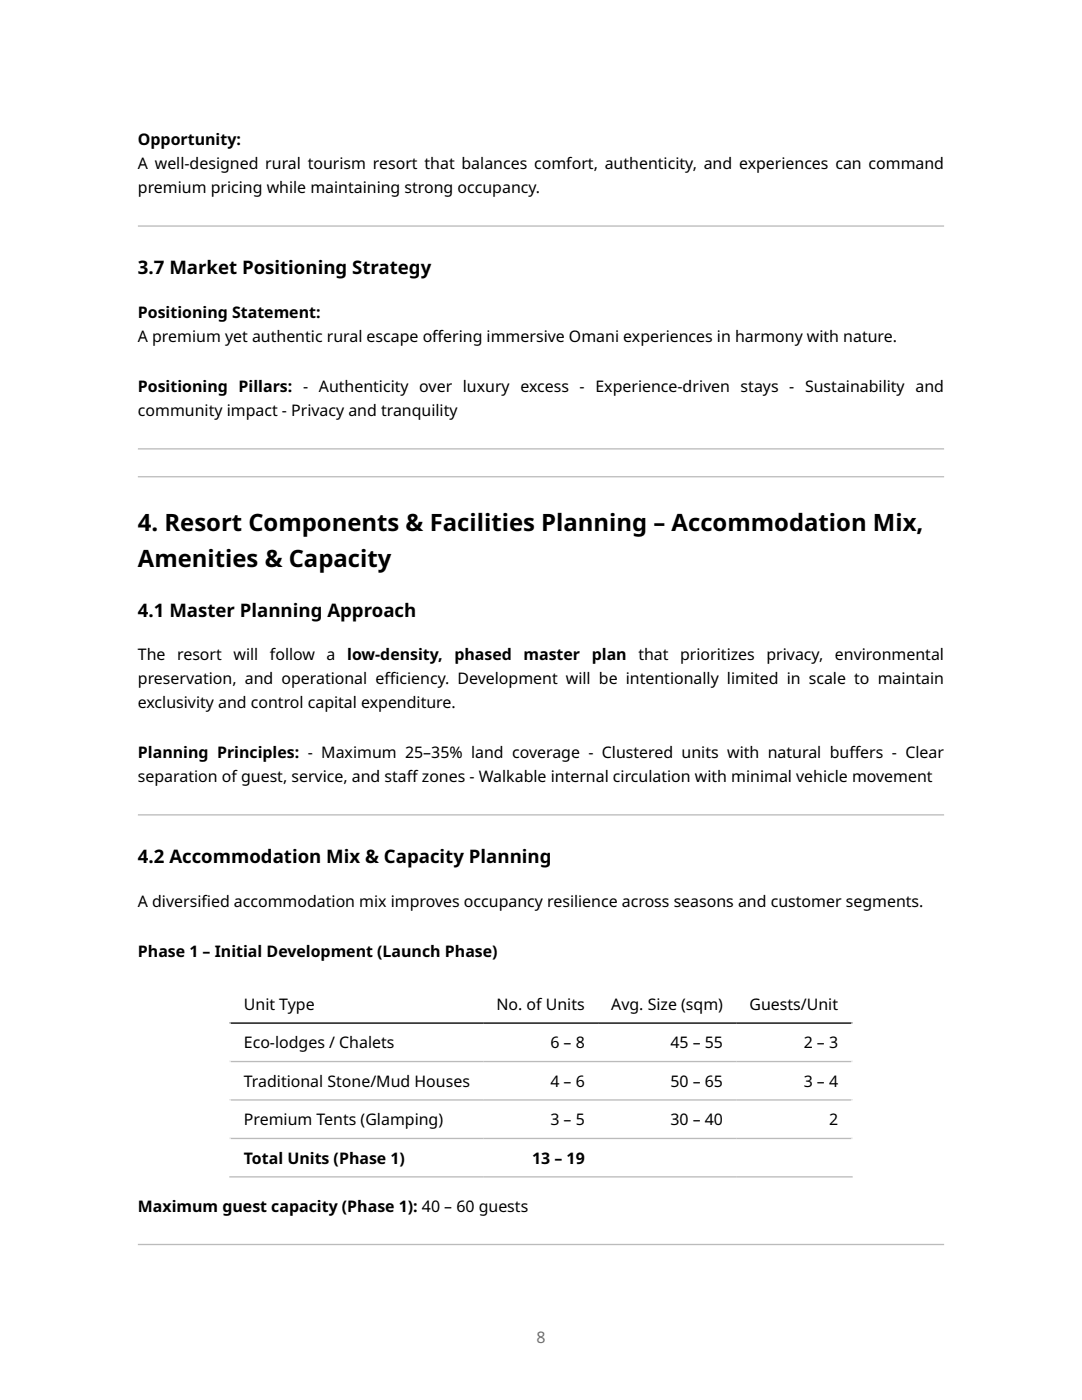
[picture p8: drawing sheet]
<svg xmlns="http://www.w3.org/2000/svg" width="216mm" height="279mm" viewBox="0 0 216 279" stroke-linecap="round" stroke-linejoin="round" font-family="sans-serif">
<defs><g id="words">
<g font-size="4.8">
<text x="27.5" y="106">4. Resort Components &amp; Facilities Planning – Accommodation Mix,</text>
<text x="27.5" y="113.1">Amenities &amp; Capacity</text>
</g>
<g font-size="3.7">
<text x="27.5" y="54.8">3.7 Market Positioning Strategy</text>
<text x="27.5" y="123">4.1 Master Planning Approach</text>
<text x="27.5" y="172.3">4.2 Accommodation Mix &amp; Capacity Planning</text>
</g>
<g font-size="3.2">
<text x="27.5" y="29">Opportunity:</text>
<text x="27.5" y="33.8">A well-designed rural tourism resort that balances comfort, authenticity, and experiences can command</text>
<text x="27.5" y="38.5">premium pricing while maintaining strong occupancy.</text>
<text x="27.5" y="63.4">Positioning Statement:</text>
<text x="27.5" y="68.2">A premium yet authentic rural escape of</text>
<text x="86.3" y="68.2">fering immersive Omani experiences in harmony with nature.</text>
<text x="27.5" y="78.3">Positioning Pillars: - Authenticity over luxury excess - Experience-driven stays - Sustainability and</text>
<text x="27.5" y="83">community impact - Privacy and tranquility</text>
<text x="27.5" y="131.7">The</text>
<text x="35.3" y="131.7">resort</text>
<text x="46.6" y="131.7">will</text>
<text x="53.9" y="131.7">follow</text>
<text x="65.2" y="131.7">a</text>
<text x="69.3" y="131.7">low-density,</text>
<text x="90.7" y="131.7">phased</text>
<text x="104.5" y="131.7">master</text>
<text x="118.1" y="131.7">plan</text>
<text x="127.4" y="131.7">that</text>
<text x="135.7" y="131.7">prioritizes</text>
<text x="152.9" y="131.7">privacy,</text>
<text x="166.6" y="131.7">environmental</text>
<text x="27.5" y="136.5">preservation, and operational ef</text>
<text x="76.7" y="136.5">f</text>
<text x="76.7" y="136.5">iciency. Development will be intentionally limited in scale to maintain</text>
<text x="27.5" y="141.2">exclusivity and control capital expenditure.</text>
<text x="27.5" y="151.3">Planning Principles: - Maximum 25–35% land coverage - Clustered units with natural buf</text>
<text x="169.5" y="151.3">fers - Clear</text>
<text x="27.5" y="156.1">separation of guest, service, and staf</text>
<text x="81.2" y="156.1">f zones - Walkable internal circulation with minimal vehicle movement</text>
<text x="27.5" y="180.9">A diversif</text>
<text x="40.2" y="180.9">ied accommodation mix improves occupancy resilience across seasons and customer segments.</text>
<text x="27.5" y="191">Phase 1 – Initial Development (Launch Phase)</text>
<text x="48.7" y="201.6">Unit Type</text>
<text x="99.1" y="201.6">No. of Units</text>
<text x="122" y="201.6">Avg. Size (sqm)</text>
<text x="149.6" y="201.6">Guests/Unit</text>
<text x="48.7" y="209.2">Eco-lodges / Chalets</text>
<text x="109.8" y="209.2">6 – 8</text>
<text x="133.8" y="209.2">45 – 55</text>
<text x="160.4" y="209.2">2 – 3</text>
<text x="48.7" y="216.9">Traditional Stone/Mud Houses</text>
<text x="109.8" y="216.9">4 – 6</text>
<text x="133.8" y="216.9">50 – 65</text>
<text x="160.4" y="216.9">3 – 4</text>
<text x="48.7" y="224.6">Premium Tents (Glamping)</text>
<text x="109.8" y="224.6">3 – 5</text>
<text x="133.8" y="224.6">30 – 40</text>
<text x="165.4" y="224.6">2</text>
<text x="48.7" y="232.3">Total Units (Phase 1)</text>
<text x="106.2" y="232.3">13 – 19</text>
<text x="27.5" y="241.8">Maximum guest capacity (Phase 1): 40 – 60 guests</text>
</g>
<text font-size="3.2" fill="#6e6e6e" x="107" y="267.9">8</text>
</g></defs>
<g fill="#bbb">
<path d="M27.5 45.2h160.9zM27.5 45h160.9v.2h-160.9z" fill-rule="evenodd"/>
<path d="M27.5 89.7h160.9zM27.5 89.5h160.9v.2h-160.9z" fill-rule="evenodd"/>
<path d="M27.5 95.3h160.9zM27.5 95h160.9v.3h-160.9z" fill-rule="evenodd"/>
<path d="M27.5 162.8h160.9zM27.5 162.5h160.9v.3h-160.9z" fill-rule="evenodd"/>
</g>
<path d="M45.8 196.5h124.3M45.9 196.4v38.6M170 196.4v38.6" fill="none" stroke="#fff" stroke-width=".26"/>
<path d="M45.8 204.2h124.3" fill="none" stroke="#000" stroke-width=".26"/>
<path d="M45.8 211.9h124.3M45.8 219.5h124.3M45.8 227.2h124.3M45.8 234.9h124.3" fill="none" stroke="#bbb" stroke-width=".26"/>
<path d="M27.5 248.5h160.9zM27.5 248.2h160.9v.3h-160.9z" fill-rule="evenodd" fill="#bbb"/>
<use href="#words"/>
</svg>
